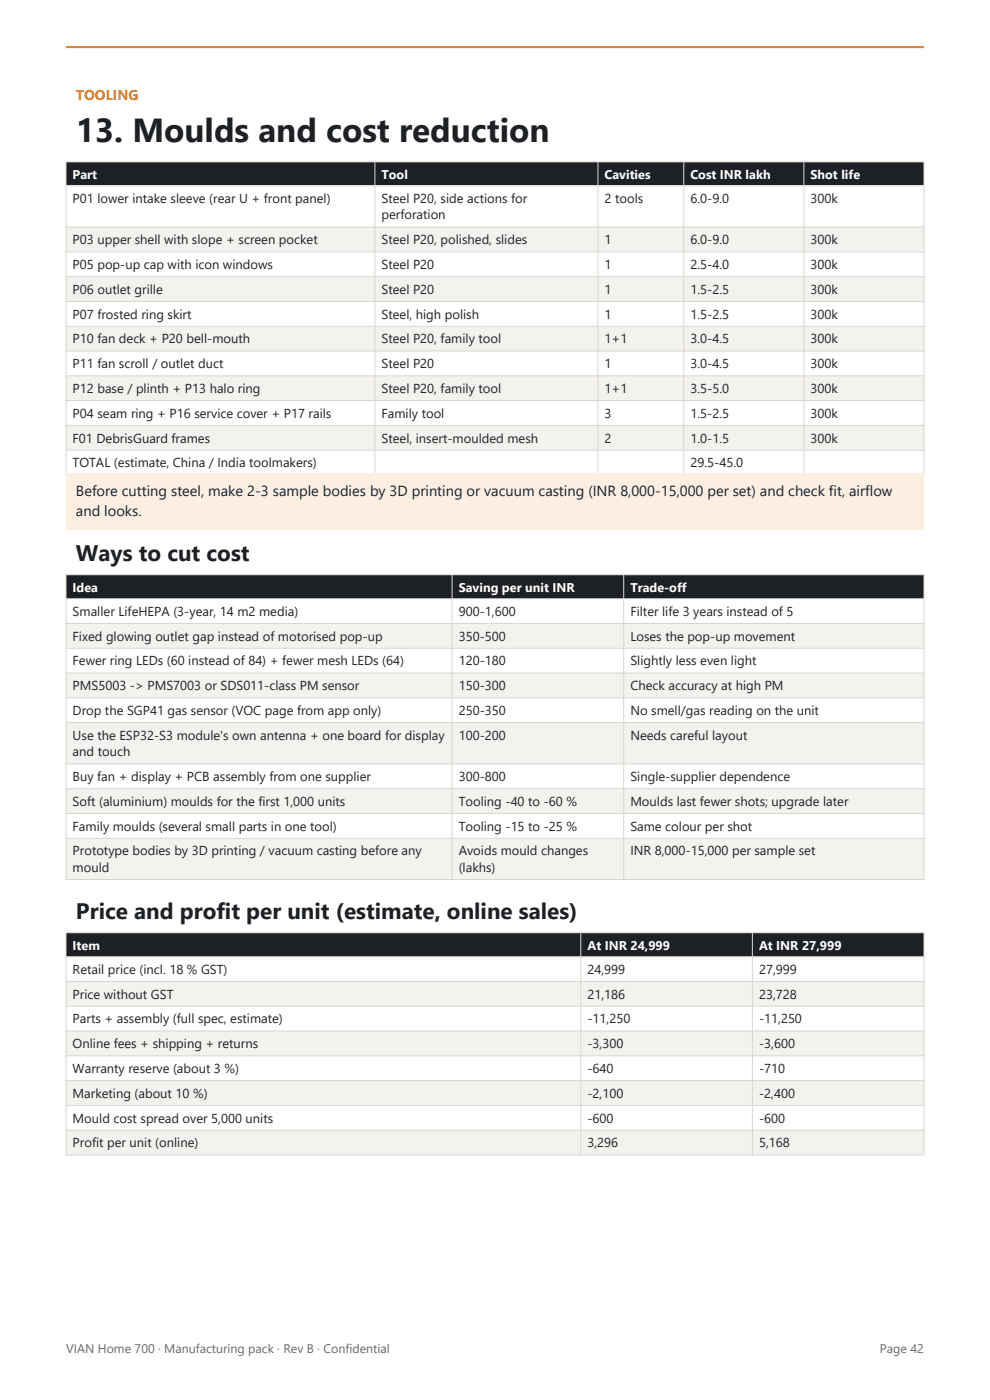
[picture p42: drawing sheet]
<svg xmlns="http://www.w3.org/2000/svg" width="210mm" height="297mm" viewBox="0 0 210 297" stroke-linecap="round" stroke-linejoin="round" font-family="sans-serif">
<defs><g id="words">
<text font-size="7.1" fill="#1d2126" x="16.1" y="30.1">13. Moulds and cost reduction</text>
<g font-size="4.8" fill="#1d2126">
<text x="16.1" y="118.9">Ways to cut cost</text>
<text x="16.1" y="194.9">Price and profit per unit (estimate, online sales)</text>
</g>
<g font-size="3.1" fill="#1d2126">
<text x="16.1" y="105.3">Before cutting steel, make 2-3 sample bodies by 3D printing or vacuum casting (INR 8,000-15,000 per set) and check fit, airflow</text>
<text x="16.1" y="109.5">and looks.</text>
</g>
<text font-size="3" fill="#e07a1f" x="16.1" y="21.1">TOOLING</text>
<g font-size="2.8" fill="#1d2126">
<text x="15.4" y="43.1">P01 lower intake sleeve (rear U + front panel)</text>
<text x="80.9" y="43.1">Steel P20, side actions for</text>
<text x="80.9" y="46.6">perforation</text>
<text x="128.3" y="43.1">2 tools</text>
<text x="146.5" y="43.1">6.0-9.0</text>
<text x="171.9" y="43.1">300k</text>
<text x="15.4" y="51.8">P03 upper shell with slope + screen pocket</text>
<text x="80.9" y="51.8">Steel P20, polished, slides</text>
<text x="128.3" y="51.8">1</text>
<text x="146.5" y="51.8">6.0-9.0</text>
<text x="171.9" y="51.8">300k</text>
<text x="15.4" y="57.1">P05 pop-up cap with icon windows</text>
<text x="80.9" y="57.1">Steel P20</text>
<text x="128.3" y="57.1">1</text>
<text x="146.5" y="57.1">2.5-4.0</text>
<text x="171.9" y="57.1">300k</text>
<text x="15.4" y="62.3">P06 outlet grille</text>
<text x="80.9" y="62.3">Steel P20</text>
<text x="128.3" y="62.3">1</text>
<text x="146.5" y="62.3">1.5-2.5</text>
<text x="171.9" y="62.3">300k</text>
<text x="15.4" y="67.6">P07 frosted ring skirt</text>
<text x="80.9" y="67.6">Steel, high polish</text>
<text x="128.3" y="67.6">1</text>
<text x="146.5" y="67.6">1.5-2.5</text>
<text x="171.9" y="67.6">300k</text>
<text x="15.4" y="72.8">P10 fan deck + P20 bell-mouth</text>
<text x="80.9" y="72.8">Steel P20, family tool</text>
<text x="128.3" y="72.8">1+1</text>
<text x="146.5" y="72.8">3.0-4.5</text>
<text x="171.9" y="72.8">300k</text>
<text x="15.4" y="78.1">P11 fan scroll / outlet duct</text>
<text x="15.4" y="83.4">P12 base / plinth + P13 halo ring</text>
<text x="80.9" y="78.1">Steel P20</text>
<text x="80.9" y="83.4">Steel P20, family tool</text>
<text x="128.3" y="78.1">1</text>
<text x="128.3" y="83.4">1+1</text>
<text x="146.5" y="78.1">3.0-4.5</text>
<text x="146.5" y="83.4">3.5-5.0</text>
<text x="171.9" y="78.1">300k</text>
<text x="171.9" y="83.4">300k</text>
<text x="15.4" y="88.6">P04 seam ring + P16 service cover + P17 rails</text>
<text x="80.9" y="88.6">Family tool</text>
<text x="128.3" y="88.6">3</text>
<text x="146.5" y="88.6">1.5-2.5</text>
<text x="171.9" y="88.6">300k</text>
<text x="15.4" y="93.9">F01 DebrisGuard frames</text>
<text x="80.9" y="93.9">Steel, insert-moulded mesh</text>
<text x="128.3" y="93.9">2</text>
<text x="146.5" y="93.9">1.0-1.5</text>
<text x="171.9" y="93.9">300k</text>
<text x="15.4" y="99.1">TOTAL (estimate, China / India toolmakers)</text>
<text x="146.5" y="99.1">29.5-45.0</text>
<text x="15.4" y="130.6">Smaller LifeHEPA (3-year, 14 m2 media)</text>
<text x="97.3" y="130.6">900-1,600</text>
<text x="133.7" y="130.6">Filter life 3 years instead of 5</text>
<text x="15.4" y="135.9">Fixed glowing outlet gap instead of motorised pop-up</text>
<text x="97.3" y="135.9">350-500</text>
<text x="133.7" y="135.9">Loses the pop-up movement</text>
<text x="15.4" y="141.2">Fewer ring LEDs (60 instead of 84) + fewer mesh LEDs (64)</text>
<text x="97.3" y="141.2">120-180</text>
<text x="133.7" y="141.2">Slightly less even light</text>
<text x="15.4" y="146.4">PMS5003 -&gt; PMS7003 or SDS011-class PM sensor</text>
<text x="97.3" y="146.4">150-300</text>
<text x="133.7" y="146.4">Check accuracy at high PM</text>
<text x="15.4" y="151.7">Drop the SGP41 gas sensor (VOC page from app only)</text>
<text x="97.3" y="151.7">250-350</text>
<text x="133.7" y="151.7">No smell/gas reading on the unit</text>
<text x="15.4" y="156.9">Use the ESP32-S3 module's own antenna + one board for display</text>
<text x="15.4" y="160.4">and touch</text>
<text x="97.3" y="156.9">100-200</text>
<text x="133.7" y="156.9">Needs careful layout</text>
<text x="15.4" y="165.7">Buy fan + display + PCB assembly from one supplier</text>
<text x="97.3" y="165.7">300-800</text>
<text x="133.7" y="165.7">Single-supplier dependence</text>
<text x="15.4" y="170.9">Soft (aluminium) moulds for the first 1,000 units</text>
<text x="97.3" y="170.9">Tooling -40 to -60 %</text>
<text x="133.7" y="170.9">Moulds last fewer shots; upgrade later</text>
<text x="15.4" y="176.2">Family moulds (several small parts in one tool)</text>
<text x="97.3" y="176.2">Tooling -15 to -25 %</text>
<text x="133.7" y="176.2">Same colour per shot</text>
<text x="15.4" y="181.5">Prototype bodies by 3D printing / vacuum casting before any</text>
<text x="15.4" y="185">mould</text>
<text x="97.3" y="181.5">Avoids mould changes</text>
<text x="97.3" y="185">(lakhs)</text>
<text x="133.7" y="181.5">INR 8,000-15,000 per sample set</text>
<text x="15.4" y="206.6">Retail price (incl. 18 % GST)</text>
<text x="124.6" y="206.6">24,999</text>
<text x="161" y="206.6">27,999</text>
<text x="15.4" y="211.8">Price without GST</text>
<text x="124.6" y="211.8">21,186</text>
<text x="161" y="211.8">23,728</text>
<text x="15.4" y="217.1">Parts + assembly (full spec, estimate)</text>
<text x="124.6" y="217.1">-11,250</text>
<text x="161" y="217.1">-11,250</text>
<text x="15.4" y="222.4">Online fees + shipping + returns</text>
<text x="15.4" y="227.6">Warranty reserve (about 3 %)</text>
<text x="124.6" y="222.4">-3,300</text>
<text x="124.6" y="227.6">-640</text>
<text x="161" y="222.4">-3,600</text>
<text x="161" y="227.6">-710</text>
<text x="15.4" y="232.9">Marketing (about 10 %)</text>
<text x="124.6" y="232.9">-2,100</text>
<text x="161" y="232.9">-2,400</text>
<text x="15.4" y="238.1">Mould cost spread over 5,000 units</text>
<text x="124.6" y="238.1">-600</text>
<text x="161" y="238.1">-600</text>
<text x="15.4" y="243.4">Profit per unit (online)</text>
<text x="124.6" y="243.4">3,296</text>
<text x="161" y="243.4">5,168</text>
</g>
<g font-size="2.7" fill="#fff">
<text x="15.4" y="37.9">Part</text>
<text x="80.9" y="37.9">Tool</text>
<text x="128.3" y="37.9">Cavities</text>
<text x="146.5" y="37.9">Cost INR lakh</text>
<text x="171.9" y="37.9">Shot life</text>
<text x="15.4" y="125.5">Idea</text>
<text x="97.3" y="125.5">Saving per unit INR</text>
<text x="133.7" y="125.5">Trade-off</text>
<text x="15.4" y="201.4">Item</text>
<text x="124.6" y="201.4">At INR 24,999</text>
<text x="161" y="201.4">At INR 27,999</text>
</g>
<g font-size="2.6" fill="#5f6670">
<text x="14" y="287">VIAN Home 700 · Manufacturing pack · Rev B · Confidential</text>
<text x="186.7" y="287">Page 42</text>
</g>
</g></defs>
<path d="M14 10h182" fill="none" stroke="#e07a1f" stroke-width=".42"/>
<path d="M14 34.3h182v5.1h-182z" fill-rule="evenodd" fill="#1d2126"/>
<path d="M14 39.4h182v8.8h-182z" fill-rule="evenodd" fill="#fff"/>
<path d="M14 48.2h182v5.2h-182z" fill-rule="evenodd" fill="#f4f2ee"/>
<path d="M14 53.4h182v5.3h-182z" fill-rule="evenodd" fill="#fff"/>
<path d="M14 58.7h182v5.3h-182z" fill-rule="evenodd" fill="#f4f2ee"/>
<path d="M14 64h182v5.2h-182z" fill-rule="evenodd" fill="#fff"/>
<path d="M14 69.2h182v5.3h-182z" fill-rule="evenodd" fill="#f4f2ee"/>
<path d="M14 74.5h182v5.2h-182z" fill-rule="evenodd" fill="#fff"/>
<path d="M14 79.7h182v5.3h-182z" fill-rule="evenodd" fill="#f4f2ee"/>
<path d="M14 85h182v5.2h-182z" fill-rule="evenodd" fill="#fff"/>
<path d="M14 90.2h182v5.3h-182z" fill-rule="evenodd" fill="#f4f2ee"/>
<path d="M14 95.5h182v5.3h-182z" fill-rule="evenodd" fill="#fff"/>
<g fill="none" stroke="#d9d6cf" stroke-width=".21">
<path d="M14 34.3h182v66.5h-182zM14 39.4h182M79.5 34.3v66.5M126.8 34.3v66.5M145 34.3v66.5M170.5 34.3v66.5M14 48.2h182M14 53.4h182M14 58.7h182M14 64h182M14 69.2h182M14 74.5h182"/>
<path d="M14 79.7h182M14 85h182M14 90.2h182M14 95.5h182"/>
</g>
<path d="M14 100.4h182v12h-182z" fill-rule="evenodd" fill="#fcefe2"/>
<path d="M14 121.9h182v5.1h-182z" fill-rule="evenodd" fill="#1d2126"/>
<path d="M14 127h182v5.3h-182z" fill-rule="evenodd" fill="#fff"/>
<path d="M14 132.3h182v5.2h-182z" fill-rule="evenodd" fill="#f4f2ee"/>
<path d="M14 137.5h182v5.3h-182z" fill-rule="evenodd" fill="#fff"/>
<path d="M14 142.8h182v5.2h-182z" fill-rule="evenodd" fill="#f4f2ee"/>
<path d="M14 148h182v5.3h-182z" fill-rule="evenodd" fill="#fff"/>
<path d="M14 153.3h182v8.8h-182z" fill-rule="evenodd" fill="#f4f2ee"/>
<path d="M14 162.1h182v5.2h-182z" fill-rule="evenodd" fill="#fff"/>
<path d="M14 167.3h182v5.3h-182z" fill-rule="evenodd" fill="#f4f2ee"/>
<path d="M14 172.6h182v5.2h-182z" fill-rule="evenodd" fill="#fff"/>
<path d="M14 177.8h182v8.8h-182z" fill-rule="evenodd" fill="#f4f2ee"/>
<g fill="none" stroke="#d9d6cf" stroke-width=".21">
<path d="M14 121.9h182v64.7h-182zM14 127h182M14 132.3h182M14 137.5h182M95.9 121.9v64.7M132.3 121.9v64.7M14 142.8h182M14 148h182M14 153.3h182M14 162.1h182M14 167.3h182M14 172.6h182"/>
<path d="M14 177.8h182"/>
</g>
<path d="M14 197.9h182v5.1h-182z" fill-rule="evenodd" fill="#1d2126"/>
<path d="M14 203h182v5.2h-182z" fill-rule="evenodd" fill="#fff"/>
<path d="M14 208.2h182v5.3h-182z" fill-rule="evenodd" fill="#f4f2ee"/>
<path d="M14 213.5h182v5.2h-182z" fill-rule="evenodd" fill="#fff"/>
<path d="M14 218.7h182v5.3h-182z" fill-rule="evenodd" fill="#f4f2ee"/>
<path d="M14 224h182v5.2h-182z" fill-rule="evenodd" fill="#fff"/>
<path d="M14 229.2h182v5.3h-182z" fill-rule="evenodd" fill="#f4f2ee"/>
<path d="M14 234.5h182v5.3h-182z" fill-rule="evenodd" fill="#fff"/>
<path d="M14 239.8h182v5.2h-182z" fill-rule="evenodd" fill="#f4f2ee"/>
<path d="M14 197.9h182v47.1h-182zM123.2 197.9v47.1M159.6 197.9v47.1M14 203h182M14 208.2h182M14 213.5h182M14 218.7h182M14 224h182M14 229.2h182M14 234.5h182M14 239.8h182" fill="none" stroke="#d9d6cf" stroke-width=".21"/>
<use href="#words"/>
</svg>
